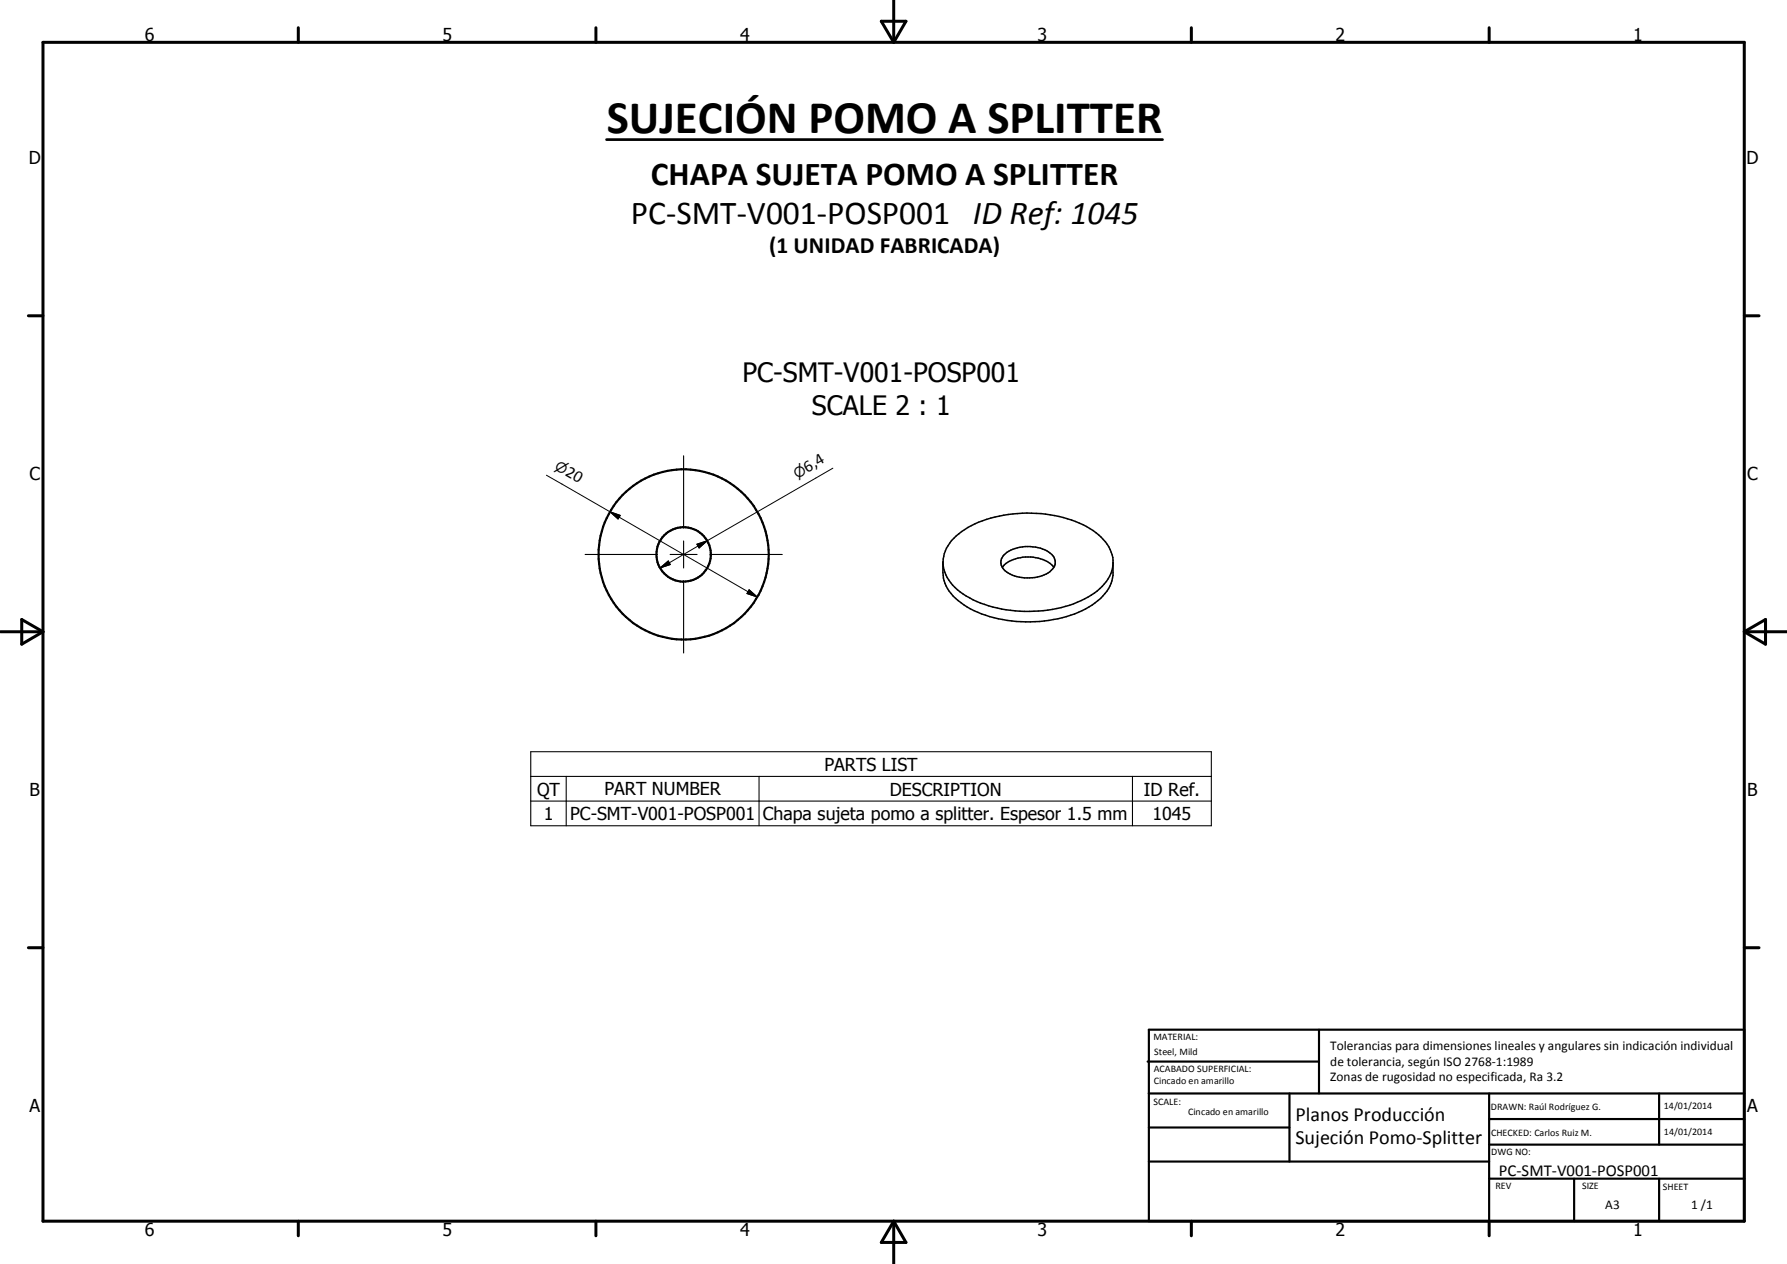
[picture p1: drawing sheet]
<svg xmlns="http://www.w3.org/2000/svg" width="420mm" height="297mm" viewBox="0 0 420 297" stroke-linecap="round" stroke-linejoin="round" font-family="sans-serif">
<defs><g id="words">
<text font-size="11" x="142.7" y="31.3">SUJECIÓN POMO A SPLITTER</text>
<g font-size="7.9">
<text x="153" y="43.5">CHAPA SUJETA POMO A SPLITTER</text>
<text x="148.3" y="52.5">PC-SMT-V001-POSP001 ID Ref: 1045</text>
</g>
<g font-size="6.3">
<text x="174.6" y="89.9">PC-SMT-V001-POSP001</text>
<text x="190.9" y="97.4">SCALE 2 : 1</text>
</g>
<text font-size="5.5" x="180.8" y="59.6">(1 UNIDAD FABRICADA)</text>
<g font-size="4.7">
<text x="304.6" y="263.5">Planos Producción</text>
<text x="304.6" y="268.9">Sujeción Pomo-Splitter</text>
</g>
<g font-size="4.2">
<text x="34" y="9.6">6</text>
<text x="104" y="9.6">5</text>
<text x="174" y="9.6">4</text>
<text x="244" y="9.6">3</text>
<text x="314" y="9.6">2</text>
<text x="384" y="9.6">1</text>
<text x="6.8" y="38.7">D</text>
<text x="410.6" y="38.7">D</text>
<text x="7" y="112.9">C</text>
<text x="410.8" y="112.9">C</text>
<text x="193.8" y="181.1">PARTS LIST</text>
<text x="7" y="187.1">B</text>
<text x="126.3" y="186.9">QT</text>
<text x="142.1" y="186.9">PART NUMBER</text>
<text x="209.2" y="186.9">DESCRIPTION</text>
<text x="269" y="186.9">ID Ref.</text>
<text x="410.8" y="187.1">B</text>
<text x="127.8" y="192.7">1</text>
<text x="134.1" y="192.7">PC-SMT-V001-POSP001</text>
<text x="179.4" y="192.8">Chapa sujeta pomo a splitter. Espesor 1.5 mm</text>
<text x="271" y="192.7">1045</text>
<text x="7" y="261.4">A</text>
<text x="410.8" y="261.4">A</text>
<text x="34" y="290.4">6</text>
<text x="104" y="290.4">5</text>
<text x="174" y="290.4">4</text>
<text x="244" y="290.4">3</text>
<text x="314" y="290.4">2</text>
<text x="384" y="290.4">1</text>
</g>
<g font-size="3.9">
<text x="132.7" y="111.6" transform="rotate(30 132.7 111.6)">20</text>
<text x="189.8" y="111" transform="rotate(-30 189.8 111)">6,4</text>
<text x="352.4" y="276.3">PC-SMT-V001-POSP001</text>
</g>
<g font-size="3.3">
<text x="130.2" y="110.2" transform="rotate(30 130.2 110.2)">n</text>
<text x="187.4" y="112.5" transform="rotate(-30 187.4 112.5)">n</text>
</g>
<g font-size="3.1">
<text x="312.7" y="246.8">Tolerancias para dimensiones lineales y angulares sin indicación individual</text>
<text x="312.7" y="250.4">de tolerancia, según ISO 2768-1:1989</text>
<text x="312.7" y="254">Zonas de rugosidad no especificada, Ra 3.2</text>
<text x="377.4" y="284.1">A3</text>
<text x="397.6" y="284.2">1 /1</text>
</g>
<g font-size="2.4">
<text x="271.2" y="244.4">MATERIAL:</text>
<text x="271.3" y="252">ACABADO SUPERFICIAL:</text>
<text x="271.4" y="247.9">Steel, Mild</text>
<text x="271.3" y="254.6">Cincado en amarillo</text>
<text x="271.2" y="259.7">SCALE:</text>
<text x="279.3" y="262">Cincado en amarillo</text>
<text x="350.6" y="260.8">DRAWN: Raúl Rodríguez G.</text>
<text x="391.2" y="260.6">14/01/2014</text>
<text x="350.6" y="267">CHECKED: Carlos Ruiz M.</text>
<text x="391.2" y="266.7">14/01/2014</text>
<text x="350.6" y="271.4">DWG NO:</text>
<text x="351.6" y="279.3">REV</text>
<text x="372" y="279.4">SIZE</text>
<text x="391" y="279.6">SHEET</text>
</g>
</g></defs>
<g fill="none" stroke="#000" stroke-width=".51">
<path d="M269.8 249.5h40.3M270.1 242h140v45h-140zM270.1 257h140M303.2 257v16M310.1 242v15M350.1 257v30M390.1 257v12M270.1 265h33.1M270.1 273h80M350.1 277h60M350.1 269h60M350.1 263h60"/>
<path d="M370.1 277v10M390.1 277v10"/>
<circle cx="160.7" cy="130.3" r="20"/>
<circle cx="160.7" cy="130.3" r="6.4"/>
</g>
<path d="M223.7 127a22.3 22.3 0 0 1 14.5-6.2 30 30 0 0 1 18.8 3.9 9.7 9.7 0 0 1 4.7 7 10 10 0 0 1-.7 6 16.2 16.2 0 0 1-10.3 7.2 31.3 31.3 0 0 1-23.3-2.3 11 11 0 0 1-5.6-6.8 10.8 10.8 0 0 1 1.5-8.2zM235.7 133.3a8 8 0 0 1 7.8-2.2 5.9 5.9 0 0 1 4.3 2.2M236.1 130.4a9.1 9.1 0 0 1 11.2-.1 2.61 2.61 0 0 1-.8 4.3 9.2 9.2 0 0 1-10.5-.8 2.4 2.4 0 0 1 .1-3.4zM261.7 132.3a9.4 9.4 0 0 1-5.1 7.5 30.4 30.4 0 0 1-22.1 3.1 19.5 19.5 0 0 1-11-6l-1.1-1.8-.7-2.5" fill="none" stroke="#000" stroke-width=".35"/>
<g fill="none" stroke="#000" stroke-width=".71">
<path d="M10.1 9.9h400v277.1h-400zM70.1 6.5v3.4M140.1 6.5v3.4M207.2 5h5.8l-2.9 4.9zM210.1 0v9.9M280.1 6.5v3.4M350.1 6.5v3.4M6.7 74.2h3.4M410.1 74.2h3.5M.1 148.5h10M5.1 145.6l5 2.9-5 2.9zM410.1 148.5h10"/>
<path d="M410.1 148.5l5-2.9v5.8zM6.7 222.7h3.4M410.1 222.7h3.5M70.1 287v3.4M140.1 287v3.4M210.1 287v10M210.1 287l2.9 5h-5.8zM280.1 287v3.4M350.1 287v3.4"/>
</g>
<path d="M160.7 107.1v17M137.6 130.3h17M157.6 130.3h6.3M160.7 127.1v6.4M160.7 136.4v17.1M166.9 130.3h17M124.8 176.7h160v17.4h-160zM124.8 182.5h160M124.8 188.3h160M133.1 182.5v11.6M178.5 182.5v11.6M266.3 182.5v11.6" fill="none" stroke="#000" stroke-width=".25"/>
<path d="M128.5 111.7l14.9 8.6M195.8 110l-29.5 17.1M143.4 120.3l2.4 .8-.5 .9zM143.4 120.3l34.6 20M155.2 133.5l1.9-1.7 .5 .9zM163.9 127.9l2.4-.8-1.9 1.7zM166.3 127.1l-11.1 6.4M176.1 138.6l1.9 1.7-2.4-.8z" fill="none" stroke="#000" stroke-width=".24"/>
<path d="M143.4 120.3l2.4 .8-.5 .9zM155.2 133.5l1.9-1.7 .5 .9zM163.9 127.9l2.4-.8-1.9 1.7zM176.1 138.6l1.9 1.7-2.4-.8z" fill="#000"/>
<path d="M142.6 32.8h130.7" fill="none" stroke="#000" stroke-width=".63"/>
<use href="#words"/>
</svg>
